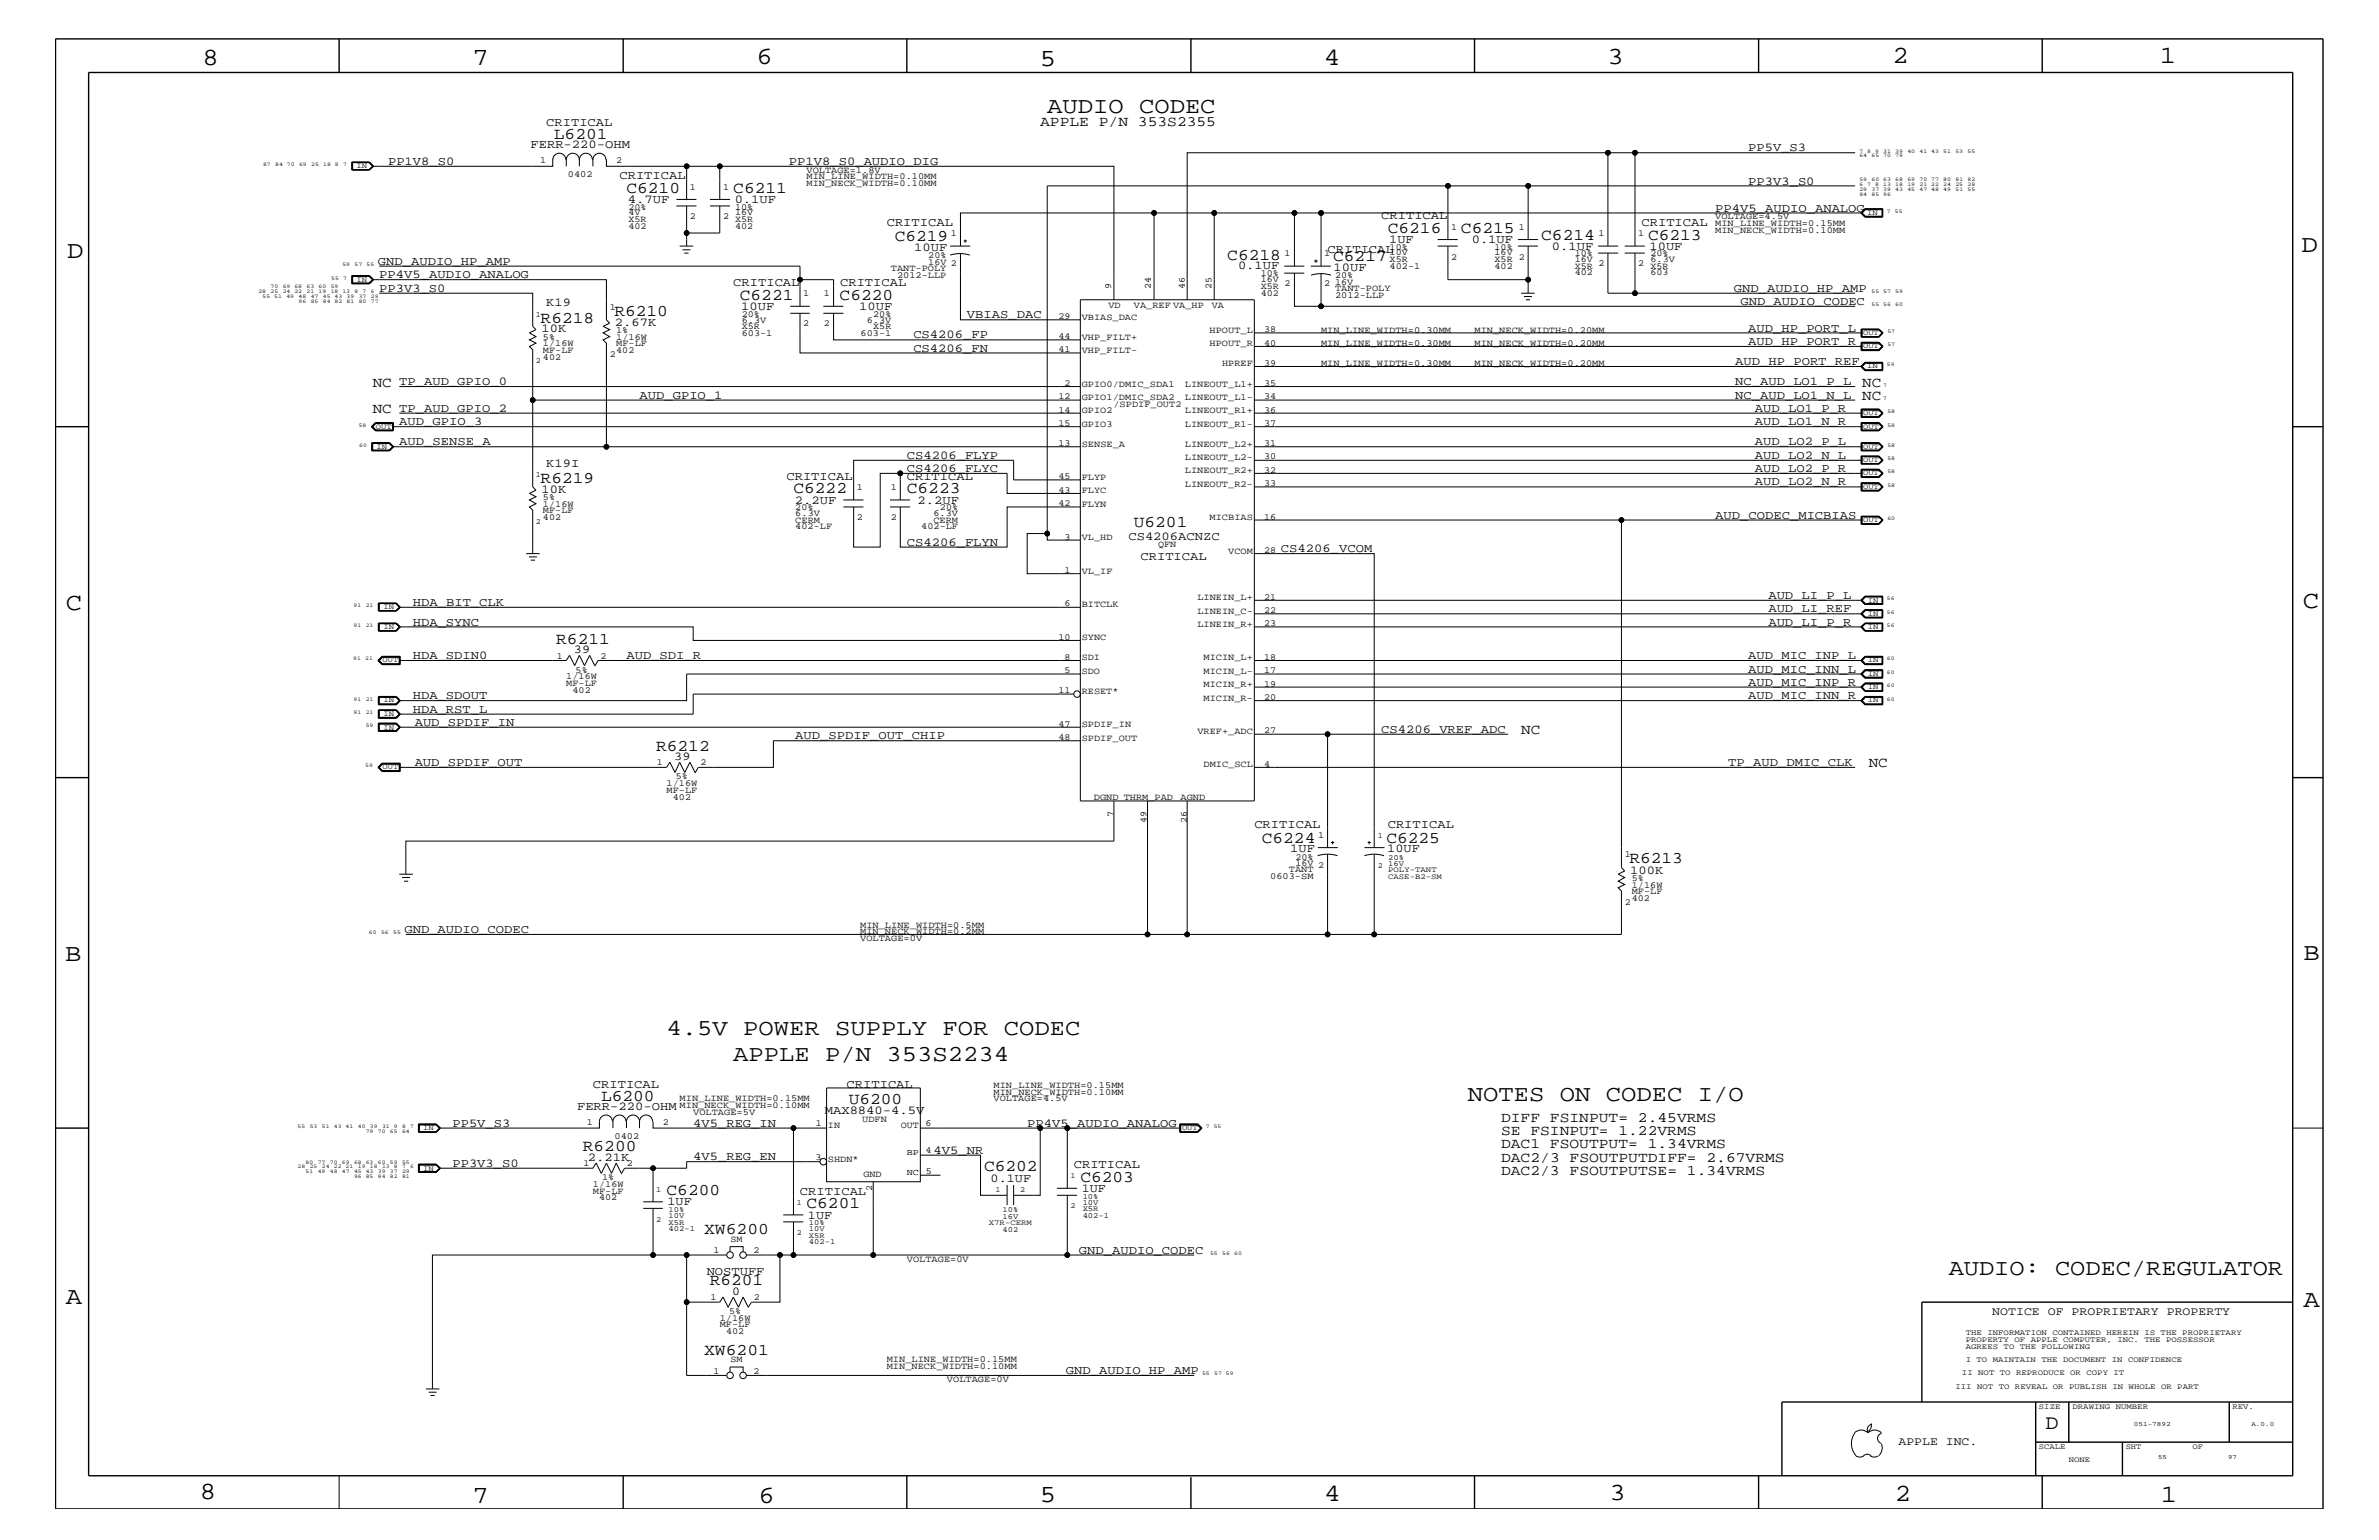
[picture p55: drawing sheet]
<svg xmlns="http://www.w3.org/2000/svg" width="432mm" height="279mm" viewBox="0 0 432 279" stroke-linecap="round" stroke-linejoin="round" font-family="sans-serif">
<defs><g id="words">
<g font-size="4.5">
<text x="36.7" y="11.7">8</text>
<text x="85.8" y="11.7">7</text>
<text x="137.3" y="11.5">6</text>
<text x="240.3" y="11.7">4</text>
<text x="291.8" y="11.5">3</text>
<text x="343.5" y="11.5">2</text>
<text x="392" y="11.5">1</text>
<text x="188.7" y="12.1">5</text>
<text x="12.2" y="46.8">D</text>
<text x="417.7" y="45.7">D</text>
<text x="11.9" y="110.6">C</text>
<text x="418" y="110.3">C</text>
<text x="11.9" y="174.3">B</text>
<text x="418.1" y="174.2">B</text>
<text x="11.9" y="236.7">A</text>
<text x="418.1" y="237.1">A</text>
<text x="36.2" y="271.9">8</text>
<text x="85.8" y="272.7">7</text>
<text x="137.7" y="272.7">6</text>
<text x="188.7" y="272.5">5</text>
<text x="240.4" y="272.3">4</text>
<text x="292.1" y="272.2">3</text>
<text x="343.9" y="272.3">2</text>
<text x="392.2" y="272.6">1</text>
</g>
<g font-size="4.1">
<text x="190.1" y="20.4">AUDIO CODEC</text>
<text x="121" y="187.7">4.5V POWER SUPPLY FOR CODEC</text>
<text x="133.1" y="192.6">APPLE P/N 353S2234</text>
<text x="266.4" y="199.8">NOTES ON CODEC I/O</text>
<text x="353.7" y="231.3">AUDIO: CODEC/REGULATOR</text>
</g>
<text font-size="3.7" x="371.3" y="259.3">D</text>
<g font-size="3">
<text x="100.5" y="25.2">L6201</text>
<text x="113.7" y="35">C6210</text>
<text x="133.1" y="35">C6211</text>
<text x="162.4" y="43.8">C6219</text>
<text x="222.8" y="47.1">C6218</text>
<text x="242" y="47.4">C6217</text>
<text x="251.9" y="42.3">C6216</text>
<text x="265.2" y="42.3">C6215</text>
<text x="279.7" y="43.5">C6214</text>
<text x="299.1" y="43.5">C6213</text>
<text x="98.1" y="58.5">R6218</text>
<text x="111.5" y="57.3">R6210</text>
<text x="134.3" y="54.4">C6221</text>
<text x="152.4" y="54.4">C6220</text>
<text x="98.1" y="87.6">R6219</text>
<text x="144" y="89.5">C6222</text>
<text x="164.6" y="89.5">C6223</text>
<text x="205.8" y="95.6">U6201</text>
<text x="101" y="116.8">R6211</text>
<text x="119.1" y="136.2">R6212</text>
<text x="229" y="152.9">C6224</text>
<text x="251.6" y="152.9">C6225</text>
<text x="295.7" y="156.7">R6213</text>
<text x="109.1" y="199.8">L6200</text>
<text x="154.1" y="200.3">U6200</text>
<text x="105.8" y="208.9">R6200</text>
<text x="178.6" y="212.5">C6202</text>
<text x="196.1" y="214.4">C6203</text>
<text x="121" y="216.9">C6200</text>
<text x="146.4" y="219.2">C6201</text>
<text x="127.8" y="224">XW6200</text>
<text x="128.8" y="233.2">R6201</text>
<text x="127.8" y="245.8">XW6201</text>
</g>
<g font-size="2.6">
<text x="188.8" y="22.9">APPLE P/N 353S2355</text>
<text x="67.6" y="70.1">NC</text>
<text x="338" y="70.1">NC</text>
<text x="67.6" y="75">NC</text>
<text x="338" y="72.6">NC</text>
<text x="276.1" y="133.2">NC</text>
<text x="339.2" y="139.2">NC</text>
<text x="272.5" y="203.5">DIFF FSINPUT= 2.45VRMS</text>
<text x="272.5" y="208.3">DAC1 FSOUTPUT= 1.34VRMS</text>
<text x="272.5" y="205.9">SE FSINPUT= 1.22VRMS</text>
<text x="272.5" y="210.8">DAC2/3 FSOUTPUTDIFF= 2.67VRMS</text>
<text x="272.5" y="213.2">DAC2/3 FSOUTPUTSE= 1.34VRMS</text>
</g>
<g font-size="2.2">
<text x="99.1" y="22.9">CRITICAL</text>
<text x="70.4" y="29.9">PP1V8_S0</text>
<text x="96.3" y="26.9">FERR-220-OHM</text>
<text x="143.2" y="29.9">PP1V8_S0_AUDIO_DIG</text>
<text x="317.3" y="27.5">PP5V_S3</text>
<text x="112.4" y="32.5">CRITICAL</text>
<text x="317.3" y="33.6">PP3V3_S0</text>
<text x="114" y="36.8">4.7UF</text>
<text x="133.3" y="36.8">0.1UF</text>
<text x="161" y="41">CRITICAL</text>
<text x="250.7" y="39.8">CRITICAL</text>
<text x="297.9" y="41">CRITICAL</text>
<text x="311.3" y="38.4">PP4V5_AUDIO_ANALOG</text>
<text x="165.9" y="45.5">10UF</text>
<text x="241" y="45.9">CRITICAL</text>
<text x="252.1" y="44.1">1UF</text>
<text x="267.1" y="44.1">0.1UF</text>
<text x="281.7" y="45.3">0.1UF</text>
<text x="299.4" y="45.3">10UF</text>
<text x="68.6" y="48">GND_AUDIO_HP_AMP</text>
<text x="68.8" y="50.5">PP4V5_AUDIO_ANALOG</text>
<text x="68.8" y="52.9">PP3V3_S0</text>
<text x="133.1" y="51.9">CRITICAL</text>
<text x="152.5" y="51.9">CRITICAL</text>
<text x="224.7" y="48.9">0.1UF</text>
<text x="242.1" y="49.1">10UF</text>
<text x="314.7" y="52.9">GND_AUDIO_HP_AMP</text>
<text x="99.1" y="55.6">K19</text>
<text x="111.6" y="59.1">2.67K</text>
<text x="134.5" y="56.2">10UF</text>
<text x="156" y="56.2">10UF</text>
<text x="175.5" y="57.8">VBIAS_DAC</text>
<text x="315.9" y="55.3">GND_AUDIO_CODEC</text>
<text x="98.3" y="60.3">10K</text>
<text x="165.8" y="61.4">CS4206_FP</text>
<text x="165.8" y="63.9">CS4206_FN</text>
<text x="317.3" y="60.2">AUD_HP_PORT_L</text>
<text x="317.3" y="62.6">AUD_HP_PORT_R</text>
<text x="72.5" y="69.9">TP_AUD_GPIO_0</text>
<text x="315" y="66.2">AUD_HP_PORT_REF</text>
<text x="315" y="69.9">NC_AUD_LO1_P_L</text>
<text x="72.5" y="77.2">AUD_GPIO_3</text>
<text x="72.5" y="74.7">TP_AUD_GPIO_2</text>
<text x="116.1" y="72.3">AUD_GPIO_1</text>
<text x="315" y="72.3">NC_AUD_LO1_N_L</text>
<text x="318.5" y="74.7">AUD_LO1_P_R</text>
<text x="318.5" y="77.2">AUD_LO1_N_R</text>
<text x="72.5" y="80.8">AUD_SENSE_A</text>
<text x="164.6" y="83.3">CS4206_FLYP</text>
<text x="318.5" y="80.8">AUD_LO2_P_L</text>
<text x="318.5" y="83.3">AUD_LO2_N_L</text>
<text x="98.3" y="89.4">10K</text>
<text x="99.1" y="84.7">K19I</text>
<text x="142.7" y="87.1">CRITICAL</text>
<text x="164.6" y="87.1">CRITICAL</text>
<text x="164.6" y="85.6">CS4206_FLYC</text>
<text x="318.5" y="88.1">AUD_LO2_N_R</text>
<text x="318.5" y="85.6">AUD_LO2_P_R</text>
<text x="144.3" y="91.4">2.2UF</text>
<text x="166.5" y="91.4">2.2UF</text>
<text x="311.3" y="94.2">AUD_CODEC_MICBIAS</text>
<text x="164.6" y="99">CS4206_FLYN</text>
<text x="204.8" y="98">CS4206ACNZC</text>
<text x="207" y="101.6">CRITICAL</text>
<text x="232.5" y="100.2">CS4206_VCOM</text>
<text x="74.9" y="109.9">HDA_BIT_CLK</text>
<text x="74.9" y="113.6">HDA_SYNC</text>
<text x="321" y="108.7">AUD_LI_P_L</text>
<text x="321" y="113.6">AUD_LI_P_R</text>
<text x="321" y="111.1">AUD_LI_REF</text>
<text x="74.9" y="119.6">HDA_SDIN0</text>
<text x="104.2" y="118.5">39</text>
<text x="113.7" y="119.6">AUD_SDI_R</text>
<text x="317.3" y="119.6">AUD_MIC_INP_L</text>
<text x="317.3" y="124.4">AUD_MIC_INP_R</text>
<text x="317.3" y="122">AUD_MIC_INN_L</text>
<text x="74.9" y="126.9">HDA_SDOUT</text>
<text x="74.9" y="129.3">HDA_RST_L</text>
<text x="75.3" y="131.7">AUD_SPDIF_IN</text>
<text x="317.3" y="126.9">AUD_MIC_INN_R</text>
<text x="122.4" y="137.9">39</text>
<text x="144.4" y="134.1">AUD_SPDIF_OUT_CHIP</text>
<text x="250.7" y="133">CS4206_VREF_ADC</text>
<text x="75.3" y="139">AUD_SPDIF_OUT</text>
<text x="313.7" y="139">TP_AUD_DMIC_CLK</text>
<text x="227.7" y="150.1">CRITICAL</text>
<text x="234.2" y="154.6">1UF</text>
<text x="251.8" y="154.6">10UF</text>
<text x="251.9" y="150.1">CRITICAL</text>
<text x="295.9" y="158.5">100K</text>
<text x="73.4" y="169.3">GND_AUDIO_CODEC</text>
<text x="107.6" y="197.4">CRITICAL</text>
<text x="153.7" y="197.4">CRITICAL</text>
<text x="104.7" y="201.5">FERR-220-OHM</text>
<text x="149.7" y="202">MAX8840-4.5V</text>
<text x="82.1" y="204.4">PP5V_S3</text>
<text x="125.8" y="204.4">4V5_REG_IN</text>
<text x="169.4" y="209.3">4V5_NR</text>
<text x="186.4" y="204.4">PP4V5_AUDIO_ANALOG</text>
<text x="82.1" y="211.7">PP3V3_S0</text>
<text x="106.7" y="210.7">2.21K</text>
<text x="125.8" y="210.5">4V5_REG_EN</text>
<text x="179.8" y="214.4">0.1UF</text>
<text x="194.9" y="211.9">CRITICAL</text>
<text x="121.2" y="218.6">1UF</text>
<text x="145.2" y="216.9">CRITICAL</text>
<text x="146.6" y="221.1">1UF</text>
<text x="196.3" y="216.2">1UF</text>
<text x="195.8" y="227.5">GND_AUDIO_CODEC</text>
<text x="128.3" y="231.3">NOSTUFF</text>
<text x="132.9" y="234.9">0</text>
<text x="193.5" y="249.3">GND_AUDIO_HP_AMP</text>
</g>
<g font-size="2.1">
<text x="361.6" y="238.6">NOTICE OF PROPRIETARY PROPERTY</text>
<text x="344.6" y="262.2">APPLE INC.</text>
</g>
<g font-size="1.7">
<text x="98" y="29.5">1</text>
<text x="111.8" y="29.5">2</text>
<text x="103.1" y="32">0402</text>
<text x="125.2" y="34.4">1</text>
<text x="131.2" y="34.4">1</text>
<text x="146.4" y="33.7">MIN_NECK_WIDTH=0.10MM</text>
<text x="146.4" y="32.5">MIN_LINE_WIDTH=0.10MM</text>
<text x="146.4" y="31.4">VOLTAGE=1.8V</text>
<text x="114" y="41.5">402</text>
<text x="114" y="38">20%</text>
<text x="114" y="39.1">4V</text>
<text x="114" y="40.3">X5R</text>
<text x="125.2" y="39.8">2</text>
<text x="131.2" y="39.8">2</text>
<text x="133.4" y="41.5">402</text>
<text x="133.4" y="40.3">X5R</text>
<text x="133.4" y="39.1">16V</text>
<text x="133.4" y="38">10%</text>
<text x="263.4" y="41.7">1</text>
<text x="275.7" y="41.7">1</text>
<text x="311.3" y="41">MIN_LINE_WIDTH=0.15MM</text>
<text x="311.3" y="39.8">VOLTAGE=4.5V</text>
<text x="168.5" y="46.8">20%</text>
<text x="172.6" y="42.9">1</text>
<text x="233.2" y="46.5">1</text>
<text x="240.4" y="46.5">1</text>
<text x="252.2" y="45.3">10%</text>
<text x="252.2" y="46.3">10V</text>
<text x="252.2" y="47.6">X5R</text>
<text x="263.4" y="47.1">2</text>
<text x="271.3" y="45.3">10%</text>
<text x="271.3" y="46.3">16V</text>
<text x="271.3" y="47.6">X5R</text>
<text x="275.7" y="47.1">2</text>
<text x="285.8" y="46.5">10%</text>
<text x="285.8" y="47.6">16V</text>
<text x="290.2" y="42.9">1</text>
<text x="297.3" y="42.9">1</text>
<text x="299.6" y="46.5">20%</text>
<text x="299.6" y="47.6">6.3V</text>
<text x="311.3" y="42.3">MIN_NECK_WIDTH=0.10MM</text>
<text x="145.8" y="53.8">1</text>
<text x="149.5" y="53.8">1</text>
<text x="161.7" y="49.1">TANT-POLY</text>
<text x="162.8" y="50.4">2012-LLP</text>
<text x="168.5" y="48">16V 2</text>
<text x="201.7" y="52.5" transform="rotate(-90 201.7 52.5)">9</text>
<text x="208.9" y="52.5" transform="rotate(-90 208.9 52.5)">24</text>
<text x="215.1" y="52.5" transform="rotate(-90 215.1 52.5)">46</text>
<text x="219.9" y="52.5" transform="rotate(-90 219.9 52.5)">25</text>
<text x="228.9" y="52.4">X5R</text>
<text x="228.9" y="53.6">402</text>
<text x="228.9" y="51.3">16V</text>
<text x="228.9" y="50.2">10%</text>
<text x="233.2" y="51.9">2</text>
<text x="240.4" y="51.9">2</text>
<text x="242.3" y="51.7">16V</text>
<text x="242.3" y="50.5">20%</text>
<text x="242.3" y="52.8">TANT-POLY</text>
<text x="252.2" y="48.8">402-1</text>
<text x="271.3" y="48.8">402</text>
<text x="285.8" y="50">402</text>
<text x="285.8" y="48.8">X5R</text>
<text x="290.2" y="48.3">2</text>
<text x="297.3" y="48.3">2</text>
<text x="299.6" y="50">603</text>
<text x="299.6" y="48.8">X5R</text>
<text x="110.7" y="56.2">1</text>
<text x="134.6" y="57.4">20%</text>
<text x="134.6" y="59.7">X5R</text>
<text x="134.6" y="58.5">6.3V</text>
<text x="145.8" y="59.2">2</text>
<text x="149.5" y="59.2">2</text>
<text x="157.3" y="58.5">6.3V</text>
<text x="158.5" y="59.7">X5R</text>
<text x="158.5" y="57.4">20%</text>
<text x="192.1" y="57.9">29</text>
<text x="196.3" y="58">VBIAS_DAC</text>
<text x="201.2" y="55.8">VD</text>
<text x="205.8" y="55.8">VA_REF VA_HP</text>
<text x="220" y="55.8">VA</text>
<text x="242.3" y="54">2012-LLP</text>
<text x="98.6" y="61.7">5%</text>
<text x="98.6" y="65.3">402</text>
<text x="98.6" y="64">MF-LF</text>
<text x="98.6" y="62.9">1/16W</text>
<text x="110.7" y="64.7">2</text>
<text x="111.8" y="60.4">1%</text>
<text x="111.8" y="61.7">1/16W</text>
<text x="111.8" y="64">402</text>
<text x="111.8" y="62.9">MF-LF</text>
<text x="134.6" y="60.9">603-1</text>
<text x="156.2" y="60.9">603-1</text>
<text x="192.1" y="61.5">44</text>
<text x="192.1" y="64">41</text>
<text x="196.3" y="61.7">VHP_FILT+</text>
<text x="196.3" y="64">VHP_FILT-</text>
<text x="219.5" y="62.9">HPOUT_R</text>
<text x="219.5" y="60.4">HPOUT_L</text>
<text x="229.4" y="62.8">40</text>
<text x="229.4" y="60.3">38</text>
<text x="239.8" y="62.9">MIN_LINE_WIDTH=0.30MM</text>
<text x="239.8" y="60.4">MIN_LINE_WIDTH=0.30MM</text>
<text x="267.6" y="60.4">MIN_NECK_WIDTH=0.20MM</text>
<text x="267.6" y="62.9">MIN_NECK_WIDTH=0.20MM</text>
<text x="193.2" y="70">2</text>
<text x="196.3" y="70.1">GPIO0/DMIC_SDA1</text>
<text x="215.1" y="70.1">LINEOUT_L1+</text>
<text x="221.8" y="66.5">HPREF</text>
<text x="229.4" y="70">35</text>
<text x="229.4" y="66.4">39</text>
<text x="239.8" y="66.5">MIN_LINE_WIDTH=0.30MM</text>
<text x="267.6" y="66.5">MIN_NECK_WIDTH=0.20MM</text>
<text x="192.1" y="77.3">15</text>
<text x="192.1" y="74.9">14</text>
<text x="192.1" y="72.4">12</text>
<text x="196.3" y="72.6">GPIO1/DMIC_SDA2</text>
<text x="196.3" y="75">GPIO2</text>
<text x="196.3" y="77.4">GPIO3</text>
<text x="202.1" y="73.8">/SPDIF_OUT2</text>
<text x="215.1" y="72.6">LINEOUT_L1-</text>
<text x="215.1" y="77.4">LINEOUT_R1-</text>
<text x="215.1" y="75">LINEOUT_R1+</text>
<text x="229.4" y="74.9">36</text>
<text x="229.4" y="77.3">37</text>
<text x="229.4" y="72.4">34</text>
<text x="192.1" y="80.9">13</text>
<text x="196.3" y="81.1">SENSE_A</text>
<text x="215.1" y="81.1">LINEOUT_L2+</text>
<text x="215.1" y="83.5">LINEOUT_L2-</text>
<text x="229.4" y="80.9">31</text>
<text x="229.4" y="83.3">30</text>
<text x="155.5" y="88.9">1</text>
<text x="161.7" y="88.9">1</text>
<text x="192.1" y="87">45</text>
<text x="192.1" y="89.4">43</text>
<text x="196.3" y="87.1">FLYP</text>
<text x="196.3" y="89.5">FLYC</text>
<text x="215.1" y="88.3">LINEOUT_R2-</text>
<text x="215.1" y="85.9">LINEOUT_R2+</text>
<text x="229.4" y="85.8">32</text>
<text x="229.4" y="88.2">33</text>
<text x="98.6" y="94.3">402</text>
<text x="98.6" y="90.7">5%</text>
<text x="98.6" y="92">1/16W</text>
<text x="98.6" y="93.2">MF-LF</text>
<text x="144.4" y="94.9">CERM</text>
<text x="144.4" y="92.6">20%</text>
<text x="144.4" y="93.7">6.3V</text>
<text x="155.5" y="94.3">2</text>
<text x="161.7" y="94.3">2</text>
<text x="169.4" y="93.7">6.3V</text>
<text x="169.4" y="94.9">CERM</text>
<text x="170.6" y="92.6">20%</text>
<text x="192.1" y="91.8">42</text>
<text x="196.3" y="92">FLYN</text>
<text x="219.5" y="94.3">MICBIAS</text>
<text x="229.4" y="94.3">16</text>
<text x="144.4" y="96">402-LF</text>
<text x="167.2" y="96">402-LF</text>
<text x="193.2" y="97.9">3</text>
<text x="196.3" y="98">VL_HD</text>
<text x="210.2" y="99.3">QFN</text>
<text x="222.9" y="100.4">VCOM</text>
<text x="229.4" y="100.4">28</text>
<text x="193.2" y="104">1</text>
<text x="196.3" y="104.1">VL_IF</text>
<text x="193.2" y="110">6</text>
<text x="196.3" y="110.2">BITCLK</text>
<text x="217.3" y="113.7">LINEIN_R+</text>
<text x="217.3" y="108.9">LINEIN_L+</text>
<text x="217.3" y="111.4">LINEIN_C-</text>
<text x="229.4" y="113.7">23</text>
<text x="229.4" y="108.8">21</text>
<text x="229.4" y="111.2">22</text>
<text x="101.1" y="119.5">1</text>
<text x="109" y="119.5">2</text>
<text x="192.1" y="116.1">10</text>
<text x="193.2" y="119.7">8</text>
<text x="196.3" y="116.2">SYNC</text>
<text x="196.3" y="119.8">SDI</text>
<text x="218.4" y="119.8">MICIN_L+</text>
<text x="229.4" y="119.7">18</text>
<text x="102.8" y="124.4">MF-LF</text>
<text x="102.8" y="123.2">1/16W</text>
<text x="103.9" y="125.7">402</text>
<text x="104.5" y="122">5%</text>
<text x="192.1" y="125.8">11</text>
<text x="193.2" y="122.1">5</text>
<text x="196.3" y="125.9">RESET*</text>
<text x="196.3" y="122.3">SDO</text>
<text x="218.4" y="122.3">MICIN_L-</text>
<text x="218.4" y="124.7">MICIN_R+</text>
<text x="229.4" y="124.6">19</text>
<text x="229.4" y="122.1">17</text>
<text x="192.1" y="131.9">47</text>
<text x="196.3" y="131.9">SPDIF_IN</text>
<text x="218.4" y="127.1">MICIN_R-</text>
<text x="229.4" y="127">20</text>
<text x="192.1" y="134.2">48</text>
<text x="196.3" y="134.4">SPDIF_OUT</text>
<text x="217.3" y="133.2">VREF+_ADC</text>
<text x="229.4" y="133">27</text>
<text x="119.2" y="138.9">1</text>
<text x="121" y="143.9">MF-LF</text>
<text x="121" y="142.6">1/16W</text>
<text x="122.7" y="141.4">5%</text>
<text x="127.2" y="138.9">2</text>
<text x="218.4" y="139.2">DMIC_SCL</text>
<text x="229.4" y="139.1">4</text>
<text x="122.1" y="145.1">402</text>
<text x="198.5" y="145.1">DGND THRM_PAD</text>
<text x="202.1" y="148.2" transform="rotate(-90 202.1 148.2)">7</text>
<text x="208.1" y="149.3" transform="rotate(-90 208.1 149.3)">49</text>
<text x="214.3" y="145.1">AGND</text>
<text x="215.4" y="149.3" transform="rotate(-90 215.4 149.3)">26</text>
<text x="235.1" y="156">20%</text>
<text x="239.3" y="152">1</text>
<text x="294.9" y="155.6">1</text>
<text x="230.5" y="159.5">0603-SM</text>
<text x="233.9" y="158.3">TANT</text>
<text x="235.1" y="157.2">16V 2</text>
<text x="296.2" y="159.9">5%</text>
<text x="296.2" y="161.1">1/16W</text>
<text x="294.9" y="164.1">2</text>
<text x="296.2" y="163.5">402</text>
<text x="296.2" y="162.2">MF-LF</text>
<text x="156.1" y="169.5">MIN_NECK_WIDTH=0.2MM</text>
<text x="156.1" y="170.7">VOLTAGE=0V</text>
<text x="156.1" y="168.3">MIN_LINE_WIDTH=0.5MM</text>
<text x="180.3" y="197.4">MIN_LINE_WIDTH=0.15MM</text>
<text x="123.4" y="201">MIN_NECK_WIDTH=0.10MM</text>
<text x="123.4" y="199.8">MIN_LINE_WIDTH=0.15MM</text>
<text x="125.8" y="202.3">VOLTAGE=5V</text>
<text x="156.5" y="203.6">UDFN</text>
<text x="180.3" y="199.8">VOLTAGE=4.5V</text>
<text x="180.3" y="198.7">MIN_NECK_WIDTH=0.10MM</text>
<text x="106.5" y="204.1">1</text>
<text x="111.5" y="206.6">0402</text>
<text x="120.3" y="204.1">2</text>
<text x="148.1" y="204.3">1</text>
<text x="150.3" y="204.7">IN</text>
<text x="163.5" y="204.7">OUT</text>
<text x="168" y="209.2">4</text>
<text x="168" y="204.3">6</text>
<text x="105.9" y="211.6">1</text>
<text x="107.6" y="215.3">1/16W</text>
<text x="109.3" y="214.2">1%</text>
<text x="113.8" y="211.6">2</text>
<text x="148" y="210.4">3</text>
<text x="150.3" y="210.8">SHDN*</text>
<text x="156.7" y="213.6">GND</text>
<text x="168.1" y="213">5</text>
<text x="107.6" y="216.6">MF-LF</text>
<text x="108.8" y="217.8">402</text>
<text x="158.3" y="216" transform="rotate(-90 158.3 216)">2</text>
<text x="129.5" y="227.4">1</text>
<text x="132.6" y="225.3">SM</text>
<text x="136.8" y="227.4">2</text>
<text x="164.6" y="229">VOLTAGE=0V</text>
<text x="128.9" y="235.8">1</text>
<text x="130.6" y="239.6">1/16W</text>
<text x="132.3" y="238.4">5%</text>
<text x="136.8" y="235.8">2</text>
<text x="130.6" y="240.8">MF-LF</text>
<text x="131.8" y="242">402</text>
<text x="129.5" y="249.2">1</text>
<text x="132.6" y="247.1">SM</text>
<text x="136.8" y="249.2">2</text>
<text x="161" y="247.1">MIN_LINE_WIDTH=0.15MM</text>
<text x="161" y="248.4">MIN_NECK_WIDTH=0.10MM</text>
<text x="171.9" y="250.7">VOLTAGE=0V</text>
</g>
<g font-size="1.6">
<text x="164.6" y="209.6">BP</text>
<text x="164.6" y="213.2">NC</text>
</g>
<g font-size="1.4">
<text x="64.7" y="30.5">IN</text>
<text x="338.9" y="39">IN</text>
<text x="64.7" y="51.1">IN</text>
<text x="97.3" y="57.4">1</text>
<text x="97.3" y="65.9">2</text>
<text x="338.2" y="60.8">OUT</text>
<text x="338.2" y="63.2">OUT</text>
<text x="338.9" y="66.8">IN</text>
<text x="68.2" y="77.8">OUT</text>
<text x="338.2" y="75.4">OUT</text>
<text x="338.2" y="77.8">OUT</text>
<text x="68.3" y="81.4">IN</text>
<text x="338.2" y="81.4">OUT</text>
<text x="338.2" y="83.8">OUT</text>
<text x="97.3" y="86.5">1</text>
<text x="338.2" y="86.2">OUT</text>
<text x="338.2" y="88.7">OUT</text>
<text x="97.3" y="95">2</text>
<text x="338.2" y="94.8">OUT</text>
<text x="69.6" y="110.5">IN</text>
<text x="339" y="109.3">IN</text>
<text x="339" y="111.7">IN</text>
<text x="69.6" y="114.2">IN</text>
<text x="339" y="114.2">IN</text>
<text x="69.4" y="120.2">OUT</text>
<text x="339" y="120.2">IN</text>
<text x="339" y="122.6">IN</text>
<text x="339" y="125.1">IN</text>
<text x="69.6" y="129.9">IN</text>
<text x="69.6" y="127.5">IN</text>
<text x="339" y="127.5">IN</text>
<text x="69.6" y="132.4">IN</text>
<text x="69.4" y="139.6">OUT</text>
<text x="250.1" y="152">1</text>
<text x="252" y="156">20%</text>
<text x="250.1" y="157.4">2</text>
<text x="252" y="159.5">CASE-B2-SM</text>
<text x="252" y="157.2">16V</text>
<text x="252" y="158.3">POLY-TANT</text>
<text x="76.8" y="205.1">IN</text>
<text x="214.5" y="205.1">OUT</text>
<text x="76.8" y="212.4">IN</text>
<text x="194.3" y="213.8">1</text>
<text x="119.1" y="221.7">2</text>
<text x="119.1" y="216.2">1</text>
<text x="121.3" y="220.9">10V</text>
<text x="121.3" y="219.8">10%</text>
<text x="144.6" y="218.6">1</text>
<text x="180.7" y="216.2">1</text>
<text x="181.9" y="221.1">16V</text>
<text x="181.9" y="219.8">10%</text>
<text x="185.2" y="216.2">2</text>
<text x="194.3" y="219.2">2</text>
<text x="196.5" y="217.5">10%</text>
<text x="196.5" y="219.7">X5R</text>
<text x="196.5" y="218.6">10V</text>
<text x="196.5" y="220.9">402-1</text>
<text x="121.3" y="223.4">402-1</text>
<text x="121.3" y="222.2">X5R</text>
<text x="144.6" y="224.1">2</text>
<text x="146.8" y="223.4">10V</text>
<text x="146.8" y="225.7">402-1</text>
<text x="146.8" y="224.6">X5R</text>
<text x="146.8" y="222.3">10%</text>
<text x="179.5" y="222.3">X7R-CERM</text>
<text x="181.9" y="223.5">402</text>
<text x="356.8" y="242.3">THE INFORMATION CONTAINED HEREIN IS THE PROPRIETARY</text>
<text x="356.8" y="243.5">PROPERTY OF APPLE COMPUTER, INC. THE POSSESSOR</text>
<text x="356.8" y="244.7">AGREES TO THE FOLLOWING</text>
<text x="354.9" y="252">III NOT TO REVEAL OR PUBLISH IN WHOLE OR PART</text>
<text x="356.1" y="249.5">II NOT TO REPRODUCE OR COPY IT</text>
<text x="356.8" y="247.1">I TO MAINTAIN THE DOCUMENT IN CONFIDENCE</text>
<text x="370.1" y="255.6">SIZE</text>
<text x="376.2" y="255.6">DRAWING NUMBER</text>
<text x="405.2" y="255.6">REV.</text>
<text x="370.1" y="262.9">SCALE</text>
<text x="385.8" y="262.9">SHT</text>
<text x="397.9" y="262.9">OF</text>
<text x="375.5" y="265.3">NONE</text>
</g>
<g font-size="1.2">
<text x="387.3" y="258.7">051-7892</text>
<text x="408.6" y="258.7">A.0.0</text>
<text x="391.7" y="264.7">55</text>
<text x="404.4" y="264.7">97</text>
</g>
<g font-size="1">
<text x="337.5" y="27.7">7</text>
<text x="337.5" y="28.6">64</text>
<text x="338.9" y="27.7">8</text>
<text x="339.7" y="28.6">65 70</text>
<text x="340.4" y="27.7">9</text>
<text x="341.8" y="27.7">31</text>
<text x="344" y="27.7">39</text>
<text x="344" y="28.6">79</text>
<text x="346.2" y="27.7">40</text>
<text x="348.4" y="27.7">41 43</text>
<text x="352.7" y="27.7">51</text>
<text x="354.9" y="27.7">53</text>
<text x="357.1" y="27.7">55</text>
<text x="47.8" y="30.2">87</text>
<text x="50" y="30.2">84 70</text>
<text x="54.3" y="30.2">69</text>
<text x="56.5" y="30.2">25</text>
<text x="58.7" y="30.2">18 8</text>
<text x="62.3" y="30.2">7</text>
<text x="337.5" y="33.7">6</text>
<text x="337.5" y="34.7">29</text>
<text x="337.5" y="32.9">59</text>
<text x="337.5" y="35.5">84</text>
<text x="338.9" y="33.7">7</text>
<text x="339.7" y="34.7">37 39</text>
<text x="339.7" y="32.9">60 63</text>
<text x="339.7" y="35.5">85 96</text>
<text x="340.4" y="33.7">8</text>
<text x="341.8" y="33.7">13</text>
<text x="344" y="33.7">18</text>
<text x="344" y="34.7">43</text>
<text x="344" y="32.9">68</text>
<text x="346.2" y="33.7">19</text>
<text x="346.2" y="34.7">45</text>
<text x="346.2" y="32.9">69</text>
<text x="348.4" y="33.7">21 22</text>
<text x="348.4" y="34.7">47 48</text>
<text x="348.4" y="32.9">70 77</text>
<text x="352.7" y="33.7">24</text>
<text x="352.7" y="34.7">49</text>
<text x="352.7" y="32.9">80</text>
<text x="354.9" y="33.7">25</text>
<text x="354.9" y="34.7">51</text>
<text x="354.9" y="32.9">81</text>
<text x="357.1" y="33.7">28</text>
<text x="357.1" y="34.7">55</text>
<text x="357.1" y="32.9">82</text>
<text x="342.5" y="38.6">7</text>
<text x="343.9" y="38.6">55</text>
<text x="46.9" y="53.2">28</text>
<text x="49.1" y="52.3">70</text>
<text x="49.1" y="53.2">25</text>
<text x="51.3" y="52.3">69 68</text>
<text x="51.3" y="53.2">24 22</text>
<text x="55.6" y="52.3">63</text>
<text x="55.6" y="53.2">21</text>
<text x="57.8" y="52.3">60</text>
<text x="57.8" y="53.2">19</text>
<text x="60" y="53.2">18 13</text>
<text x="60" y="52.3">59</text>
<text x="60.1" y="50.7">55</text>
<text x="62.1" y="48.3">59</text>
<text x="62.3" y="50.7">7</text>
<text x="64.3" y="53.2">8</text>
<text x="64.3" y="48.3">57</text>
<text x="65.8" y="53.2">7</text>
<text x="66.5" y="48.3">55</text>
<text x="67.3" y="53.2">6</text>
<text x="339.7" y="53.2">55 57</text>
<text x="344" y="53.2">59</text>
<text x="47.7" y="54">55 51</text>
<text x="52" y="54">49</text>
<text x="54.2" y="54">48</text>
<text x="54.2" y="54.9">96</text>
<text x="56.4" y="54">47</text>
<text x="56.4" y="54.9">85</text>
<text x="58.6" y="54">45 43</text>
<text x="58.6" y="54.9">84 82</text>
<text x="62.9" y="54">39</text>
<text x="62.9" y="54.9">81</text>
<text x="65.1" y="54">37</text>
<text x="65.1" y="54.9">80</text>
<text x="67.3" y="54">29</text>
<text x="67.3" y="54.9">77</text>
<text x="339.7" y="55.6">55 56</text>
<text x="344" y="55.6">60</text>
<text x="342.6" y="60.4">57</text>
<text x="342.6" y="62.9">57</text>
<text x="341.8" y="70.1">7</text>
<text x="342.5" y="66.5">59</text>
<text x="65.1" y="77.4">58</text>
<text x="341.8" y="72.6">7</text>
<text x="342.6" y="75">58</text>
<text x="342.6" y="77.4">58</text>
<text x="65.2" y="81.1">60</text>
<text x="342.6" y="81.1">58</text>
<text x="342.6" y="83.5">58</text>
<text x="342.6" y="85.9">58</text>
<text x="342.6" y="88.3">58</text>
<text x="342.6" y="94.3">60</text>
<text x="64.2" y="110.2">91</text>
<text x="64.2" y="113.7">91</text>
<text x="66.4" y="110.2">21</text>
<text x="66.4" y="113.7">21</text>
<text x="342.5" y="108.9">56</text>
<text x="342.5" y="113.7">56</text>
<text x="342.5" y="111.4">56</text>
<text x="64.1" y="119.8">91</text>
<text x="66.3" y="119.8">21</text>
<text x="342.5" y="119.8">60</text>
<text x="342.5" y="122.3">60</text>
<text x="342.5" y="124.7">60</text>
<text x="64.2" y="129.6">91</text>
<text x="64.2" y="127.1">91</text>
<text x="66.4" y="129.6">21</text>
<text x="66.4" y="127.1">21</text>
<text x="66.4" y="131.9">59</text>
<text x="342.5" y="127.1">60</text>
<text x="66.3" y="139.2">59</text>
<text x="67" y="169.5">60</text>
<text x="69.2" y="169.5">56</text>
<text x="71.4" y="169.5">55</text>
<text x="54" y="204.7">55</text>
<text x="56.2" y="204.7">53</text>
<text x="58.4" y="204.7">51</text>
<text x="60.6" y="204.7">43 41</text>
<text x="64.9" y="204.7">40</text>
<text x="66.4" y="205.6">79</text>
<text x="67.1" y="204.7">39</text>
<text x="68.6" y="205.6">70</text>
<text x="69.3" y="204.7">31 9</text>
<text x="70.8" y="205.6">65</text>
<text x="73" y="205.6">64</text>
<text x="73" y="204.7">8</text>
<text x="74.4" y="204.7">7</text>
<text x="218.9" y="204.7">7</text>
<text x="220.3" y="204.7">55</text>
<text x="54" y="211.9">28</text>
<text x="55.5" y="212.9">51</text>
<text x="55.5" y="211.1">80</text>
<text x="56.2" y="211.9">25</text>
<text x="57.7" y="212.9">49</text>
<text x="57.7" y="211.1">77</text>
<text x="58.4" y="211.9">24</text>
<text x="59.9" y="212.9">48</text>
<text x="59.9" y="211.1">70</text>
<text x="60.6" y="211.9">22 21</text>
<text x="62.1" y="212.9">47</text>
<text x="62.1" y="211.1">69</text>
<text x="64.3" y="212.9">45 43</text>
<text x="64.3" y="211.1">68 63</text>
<text x="64.3" y="213.7">96 85</text>
<text x="64.9" y="211.9">19</text>
<text x="67.1" y="211.9">18</text>
<text x="68.6" y="212.9">39</text>
<text x="68.6" y="211.1">60</text>
<text x="68.6" y="213.7">84</text>
<text x="69.3" y="211.9">13 8</text>
<text x="70.8" y="212.9">37</text>
<text x="70.8" y="211.1">59</text>
<text x="70.8" y="213.7">82</text>
<text x="73" y="212.9">29</text>
<text x="73" y="211.9">7</text>
<text x="73" y="211.1">55</text>
<text x="73" y="213.7">81</text>
<text x="74.4" y="211.9">6</text>
<text x="219.6" y="227.7">55</text>
<text x="221.8" y="227.7">56</text>
<text x="224" y="227.7">60</text>
<text x="218.2" y="249.5">55</text>
<text x="220.4" y="249.5">57 59</text>
</g>
</g></defs>
<g fill="none" stroke="#000" stroke-width=".18">
<path d="M63.9 29.4v1.4M63.9 29.5h3.2l.5 .7M64 29.5v1.3M67 29.5l.6 .7M67.1 29.4h-3.3v1.4h3.3M67.1 29.4l.7 .8-.7 .6M67.1 29.4l.6 .8-.6 .6M67.6 30.2l-.6 .6M67.6 30.2l-.5 .6h-3.2M100.3 28.9v1.3h-32.7M100.3 29a1.19 1.19 0 0 1 1.2-1.2 1.19 1.19 0 0 1 1.2 1.2M102.8 29a1.19 1.19 0 0 1 1.2-1.2 1.19 1.19 0 0 1 1.2 1.2 1.19 1.19 0 0 1 1.1-1.2 1.19 1.19 0 0 1 1.2 1.2"/>
<path d="M102.8 28.9v1.3M105.2 28.9v1.3M107.6 29a1.19 1.19 0 0 1 1.2-1.2 1.19 1.19 0 0 1 1.2 1.2M107.6 28.9v1.3M110.1 28.9v1.3h14.5v6M122.8 37.4h3.6M122.8 36.2h3.6M124.6 37.4v7.2M124.6 30.2h6M128.9 37.4h3.6M128.9 36.2h3.6M130.6 36.2v-6h71.6v24.2"/>
<path d="M130.6 37.4v4.9h-6M209.5 38.6v15.8M220.4 38.6h-46.1v6M235 38.6h-14.6v15.8M239.8 38.6v9.7M262.8 33.7h14.6M291.8 27.7h5M336.7 33.7h-59.3v9.8M336.7 27.7h-39.9v16.9M337.7 38.6l.8-.7h3.2v1.5h-3.2zM338 38.6h-103v9.7M338 38.6l.6 .6h3"/>
<path d="M338.5 39.3l-.6-.7 .6-.6h3.1v1.3M338.5 37.9l-.7 .7 .7 .7M338.5 39.3h3.2M341.6 38h-3l-.6 .6M63.8 50h3.3l.7 .7-.7 .8h-3.3zM64 50.2h3l.6 .5-.6 .6h-3zM67.1 50.1l.6 .6-.6 .7M67.1 50.1h-3.2v1.3h3.2M67.1 50.1l.5 .6M67.6 50.7h42.5v7.3l.6 .6-1.2 .6 1.2 .6-1.2 .6 1.2 .7-1.2 .6 .6 .6v18.8h86M67.6 50.7l-.5 .7M68.8 53.2h27.9v6l.6 .6-1.2 .6 1.2 .7-1.2 .6 1.2 .6-1.2 .6 .6 .5v9.2"/>
<path d="M68.8 48.3h76.4v7.3M123.4 44.6h2.4M123.9 45.3h1.4M124.2 45.9h.8M143.4 56.8h3.6M143.4 55.6h3.6M145.2 56.8v7.2h50.9M145.2 50.7h6.1v4.9M149.4 56.8h3.7M149.4 55.6h3.7M151.3 56.8v4.9h44.8M172.5 46.3a5.8 5.8 0 0 1 3.5 0"/>
<path d="M172.5 44.6h3.6M174.3 45.9v12.1h21.8M174.9 43.7h.6M175.2 43.5v.6M196.1 54.4h31.6v90.9h-31.6zM233.1 49.6h3.6M233.1 48.3h3.6M235 49.6v6h101.7M237.9 48.3h3.7M238 49.9a5.9 5.9 0 0 1 3.6 0M238.5 47.4h.7M238.8 47.1v.6"/>
<path d="M239.8 49.6v6M260.9 44.6h3.7M260.9 43.5h3.7M262.8 43.5v-9.8h-72.7v64.3h6M262.8 44.6v6.1h14.6M275.5 44.6h3.6M275.5 43.5h3.6M276.1 53.2h2.5M276.6 53.8h1.4M276.9 54.4h.8M277.4 44.6v8.6M290.1 44.6h3.6"/>
<path d="M290.1 45.9h3.6M291.8 44.6v-16.9h-76.3v26.7M291.8 45.9v7.3h5M294.9 44.6h3.6M294.9 45.9h3.6M296.8 45.9v7.3h39.9M337.9 59.8h3.1l.6 .6-.6 .7h-3.1zM338 59.8v1.3M341 59.8l.6 .6M341 59.7h-3.2v1.5h3.2M341 59.7l.8 .7-.8 .8M341 59.7l.7 .7-.7 .8"/>
<path d="M68.2 76.7h3.2v1.5h-3.2l-.8-.8zM68.2 78.1h3.2M68.2 76.7h3.2M68.2 76.7l-.7 .7 .7 .7M68.2 76.7l-.6 .7 .6 .7M71.3 76.8h-3.1l-.6 .6 .6 .6h3.1M71.3 76.7v1.4M71.3 77.4h124.8M72.5 75h123.6M72.5 70.1h123.6M196.1 72.6h-99.4v15.7l.6 .6-1.2 .6 1.2 .6-1.2 .6 1.2 .7-1.2 .6 .6 .6v7.8M227.7 77.4h110.3"/>
<path d="M227.7 60.4h110.3M227.7 62.9h110.3M227.7 75h110.3M227.7 72.6h109M227.7 70.1h109M227.7 66.5h110.3M337.7 66.5l.8-.8h3.2v1.6h-3.2zM337.8 76.7h3.2l.8 .7-.8 .8h-3.2zM337.8 78.1h3.2M337.8 76.7h3.2M337.8 62.1h3.2l.8 .8-.8 .7h-3.2zM337.8 74.2h3.2l.8 .8-.8 .7h-3.2z"/>
<path d="M337.8 63.5h3.2M337.8 62.2h3.2M337.8 74.3h3.2l.7 .7-.7 .7M337.9 62.2v1.3M337.9 74.4h3.1l.6 .6-.6 .6h-3.1zM337.9 76.7v1.4M338 76.8h3l.6 .6-.6 .6h-3zM338 62.3h3l.6 .6-.6 .5h-3zM338 74.4v1.2h3l.6-.6M338 66.5l.6 .6h3M338.5 65.8l-.6 .7 .6 .7M338.5 65.8l-.7 .7 .7 .7"/>
<path d="M338.5 67.2h3.2M338.5 65.8h3.2M341 74.4l.6 .6M341 62.2l.7 .7-.7 .6M341 62.2l.6 .7M341 76.7l.7 .7-.7 .7M341 76.7l.6 .7M341.6 60.4l-.6 .7M341.6 62.9l-.6 .6M341.6 77.4l-.6 .7M341.6 65.8v1.4M341.6 65.9h-3l-.6 .6"/>
<path d="M67.5 80.3h3.2l.8 .8-.8 .7h-3.2zM67.5 81.7h3.2M67.5 80.4h3.2M67.6 80.4v1.3M67.6 80.5h3l.7 .6-.7 .5h-3zM70.7 80.4l.7 .7-.7 .6M70.7 80.4l.6 .7M71.3 81.1l-.6 .6M71.3 81.1h38.8M153.1 92h3.6M153.1 90.7h3.6M161.5 92h3.7"/>
<path d="M161.5 90.7h3.7M163.4 92v7.3h19.4v-7.3h13.3M163.4 85.9v4.8M190.1 96.8h-3.7v7.3h9.7M196.1 89.5h-13.3v-3.6h-23v13.4h-4.9v-7.3M196.1 87.1h-12.1v-3.6h-29.1v7.2M227.7 81.1h110.3M227.7 85.9h110.3M227.7 94.3h110.3M227.7 83.5h110.3M227.7 88.3h110.3M294.3 94.3v63.1l.6 .6-1.2 .6 1.2 .6-1.2 .7 1.2 .6-1.2 .6 .6 .6v7.8h-53.3v-14.5"/>
<path d="M337.8 80.3h3.2l.8 .8-.8 .7h-3.2zM337.8 81.7h3.2M337.8 80.4h3.2M337.8 85.1h3.2l.8 .8-.8 .7h-3.2zM337.8 87.6h3.2l.8 .7-.8 .8h-3.2zM337.8 86.6h3.2M337.8 85.2h3.2M337.8 89h3.2M337.8 87.7h3.2M337.9 80.4v1.3M337.9 82.8h3.1l.6 .7-.6 .6h-3.1zM337.9 85.2v1.4"/>
<path d="M337.9 87.7v1.3M337.9 93.8h3.1l.6 .5-.6 .7h-3.1zM338 80.5h3l.6 .6-.6 .5h-3zM338 82.8v1.3M338 85.3h3l.6 .6-.6 .6h-3zM338 87.7h3l.6 .6-.6 .6h-3zM338 93.8v1.2M341 93.8l.6 .5M341 82.8l.6 .7M341 82.7h-3.2v1.5h3.2M341 93.7h-3.2v1.4h3.2M341 85.2l.7 .7-.7 .7"/>
<path d="M341 85.2l.6 .7M341 93.7l.8 .6-.8 .8M341 93.7l.7 .6-.7 .8M341 80.4l.7 .7-.7 .6M341 87.7l.7 .6-.7 .7M341 87.7l.6 .6M341 80.4l.6 .7M341 82.7l.8 .8-.8 .7M341 82.7l.7 .8-.7 .7M341.6 85.9l-.6 .7M341.6 94.3l-.6 .7M341.6 88.3l-.6 .7"/>
<path d="M341.6 81.1l-.6 .6M341.6 83.5l-.6 .6M68.6 119.8l.7-.7h3.3v1.5h-3.3zM68.7 109.4h3.3l.6 .8-.6 .7h-3.3zM68.7 113.1h3.3l.6 .6-.6 .8h-3.3zM68.7 110.8h3.2M68.7 109.4v1.5M68.7 113.1v1.4M68.7 109.5h3.2M68.7 114.4h3.2M68.7 113.1h3.2M68.8 109.5v1.3"/>
<path d="M68.8 113.1v1.3M69.4 119.2h3.2v1.3h-3.2M69.4 119.2l-.7 .6 .7 .7M71.9 109.5l.7 .7-.7 .6M71.9 109.4l.7 .8M71.9 109.5l.6 .7M71.9 113.1l.7 .6-.7 .7M71.9 113.1l.7 .6M71.9 113.1l.6 .6M72.5 119.2h-3.1l-.6 .6 .6 .6h3.1M72.5 113.7h53.3v2.5h70.3M72.5 110.2l-.6 .6"/>
<path d="M72.5 110.2h123.6M72.5 113.7l-.6 .7M72.5 119.2v1.3M72.5 119.8h30.3l.6-.9 .9 1.9 .9-1.9 .9 1.9 .9-1.9 1 1.9M72.6 110.2l-.7 .7M72.6 113.7l-.7 .8M95.5 100.4h2.5M96 101h1.5M96.4 101.6h.7M196.1 119.8h-87.6l-.5 1M227.7 100.4h21.7v53.4M227.7 113.7h110.3"/>
<path d="M227.7 119.8h110.3M227.7 108.9h110.3M227.7 111.4h110.3M337.7 119.8l.8-.7h3.2v1.5h-3.2zM337.7 108.9l.8-.8h3.2v1.6h-3.2zM337.7 111.4l.8-.8h3.2v1.5h-3.2zM337.9 113.7l.6-.6h3.1v1.3h-3.1zM338.5 113.1h3.2v1.4h-3.2M338.5 119.2h3.2M338.5 108.2l-.7 .7 .7 .8M338.5 108.2h3.2M338.5 108.2l-.6 .7 .6 .7h3.1v-1.4"/>
<path d="M338.5 113.1l-.8 .6 .8 .8M338.5 113.1l-.7 .6 .7 .8M338.5 119.2l-.7 .6 .7 .7M338.5 119.2l-.6 .6 .6 .7M338.5 110.7l-.7 .7 .7 .6M338.5 112h3.2M338.5 110.7h3.2M338.5 110.7l-.6 .7 .6 .6M338.6 113.1l-.6 .6 .6 .7M341.6 108.3h-3l-.6 .6 .6 .6h3M341.6 119.2h-3l-.6 .6 .6 .6h3M341.6 110.8h-3l-.6 .6 .6 .6h3"/>
<path d="M341.6 110.7v1.3M341.6 119.2v1.3M68.6 139.2l.7-.7h3.3v1.5h-3.3zM68.7 126.4h3.3l.6 .7-.6 .8h-3.3zM68.7 128.8h3.3l.6 .8-.6 .7h-3.3zM68.7 131.2h3.3l.6 .7-.6 .8h-3.3zM68.7 128.8v1.4h3.2l.7-.6M68.7 130.2h3.2M68.7 128.9h3.2M68.7 131.3h3.2M68.8 126.5h3.1l.6 .6-.6 .6h-3.1zM68.8 128.9v1.3"/>
<path d="M68.8 131.3v1.2h3.1l.6-.6M69.4 138.5h3.2v1.4h-3.2M69.4 138.5l-.7 .7 .7 .7M71.9 126.4h-3.2v1.4h3.2M71.9 128.9l.7 .7-.7 .6M71.9 128.8l.7 .8M71.9 128.9l.6 .7M71.9 126.4l.7 .7-.7 .7M71.9 126.4l.7 .7M71.9 131.3l.7 .6-.7 .7h-3.2M71.9 131.3l.6 .6M72.5 138.6h-3.1l-.6 .6 .6 .6h3.1"/>
<path d="M72.5 129.6l-.6 .6M72.5 138.5v1.4M72.5 131.9h123.6M72.5 139.2h48.5l.6-.9 .9 1.9 .9-1.9 .9 1.9 .9-1.9 1 1.9M72.6 131.9l-.7-.6h-3.2v1.4M72.6 127.1l-.7 .7M72.6 131.9l-.7 .8M194.9 125.9h-69.1v3.7h-53.3M196.1 134.4h-55.7v4.8h-13.7l-.5 1M196.1 122.3h-71.5v4.8h-52.1M227.7 133.2h13.3v20.6M227.7 127.1h110.3"/>
<path d="M227.7 122.3h110.3M227.7 124.7h110.3M227.7 139.2h109M241 133.2h32.7M337.7 127.1l.8-.7h3.2v1.5h-3.2zM337.7 122.3l.8-.8h3.2v1.5h-3.2zM337.7 124.7l.8-.8h3.2v1.5h-3.2zM338.5 127.8h3.2M338.5 126.4h3.2M338.5 120.5h3.2M338.5 121.6h3.1v1.3h-3.1l-.6-.6zM338.5 124.1h3.1v1.2h-3.1l-.6-.6z"/>
<path d="M338.5 121.5l-.7 .8 .7 .7h3.2M338.5 126.4l-.7 .7 .7 .7M338.5 126.4l-.6 .7 .6 .7M338.6 124.1l-.6 .6 .6 .6M341.6 121.7h-3l-.6 .6 .6 .6M341.6 126.5h-3l-.6 .6 .6 .6h3M341.6 126.4v1.4M341.7 124h-3.2l-.7 .7 .7 .7M72.5 158.6h2.4M73 159.2h1.4M73.3 159.9h.8M202.2 145.3v7.3h-128.5v6"/>
<path d="M208.3 145.3v24.2h-134.6M215.5 145.3v24.2h-7.2M239.2 155.3a5.8 5.8 0 0 1 3.6 0M239.2 153.8h3.6M241.6 152.9h.5M241.9 152.6v.6M247.6 155.3a5.7 5.7 0 0 1 3.6 0M247.7 153.8h3.6M248.2 152.9h.6M248.5 152.6v.6M249.4 155v14.5M215.5 169.5h25.5"/>
<path d="M150 197.4h17v17h-17zM75.9 203.9h3.3l.7 .8-.7 .7h-3.3zM75.9 211.2h3.3l.7 .7-.7 .8h-3.3zM76 205.3h3.2M76 204.1h3.2M76 211.4h3.2M76.1 204.1v1.2M76.1 211.4v1.1h3.1l.6-.6M79.2 204.1l.6 .6-.6 .6M79.2 204.1l.6 .6M79.2 211.4l.6 .5-.6 .7h-3.2M79.2 211.4l.6 .5"/>
<path d="M79.8 211.9h27.8l.6-.9 .9 1.9 1-1.9 .9 1.9 .8-1.9 1 1.9M79.8 204.7l-.6 .6M79.9 204.7l-.7-.7h-3.2v1.4M79.9 211.9l-.7-.6h-3.2v1.4M111.2 203.5a1.19 1.19 0 0 0-1.2-1.2 1.19 1.19 0 0 0-1.2 1.2v1.2h-29M113.6 203.5a1.19 1.19 0 0 0-1.2-1.2 1.19 1.19 0 0 0-1.1 1.2v1.2M116.1 203.5a1.19 1.19 0 0 0-1.2-1.2 1.19 1.19 0 0 0-1.2 1.2v1.2M116.1 203.5a1.19 1.19 0 0 1 1.2-1.2 1.19 1.19 0 0 1 1.1 1.2M116.1 203.5v1.2M116.8 219.2h3.5M116.8 218h3.5M118.5 203.5v1.2h25.5"/>
<path d="M118.5 211.9v6.1M118.5 219.2v8.5M148.8 210.8h-24.2v1.1h-11.2l-.6 1.1M150 204.7h-6v15.7M158.5 214.4v13.3M167 204.7h21.8v12.2h-4.8M167 209.6h11v7.3h4.8M167 213.2h3.7M182.8 215v3.6M184 215v3.6M188.8 204.7h25.5M191.9 216.9h3.6"/>
<path d="M191.9 215.6h3.6M193.7 204.7v10.9M193.7 216.9v10.8M214.1 203.9h3.3l.8 .8-.8 .7h-3.3zM214.2 205.4v-1.4h3.1l.8 .7-.8 .7M217.3 204.1l.6 .6-.6 .6M217.3 204.1h-3v1.2h3M217.3 204.1l.7 .6-.7 .6M416.1 204.7h5.5M124.6 227.7h-46.1v24.3M124.6 236.2v13.3h7.2M131.8 227.7h-7.2v8.5h6l.6-.9 1 1.9 .9-1.9 .9 1.9 .9-1.9 .9 1.9 .6-1h5.2v-8.5h2.4"/>
<path d="M132.5 227.1v-.9h2.4v.9M135.5 227.7h6.1M142.2 221.7h3.6M142.2 220.4h3.6M144 221.7v6h14.5M158.5 227.7h58.2M77.3 252h2.5M77.8 252.6h1.4M78.1 253.2h.8M132.5 248.9v-.9h2.4v.9M135.5 249.5h81.2M336.6 260a1.69 1.69 0 0 1 2.4 0 1.72 1.72 0 0 1 2.5 0"/>
<path d="M339.6 258.3l.1 .1a1.27 1.27 0 0 1-.7 1.3M339.6 258.4a.99 .99 0 0 0-.6 1.4M61.6 267.7v6.1M336.6 260a3.3 3.3 0 0 0 .3 4.1M336.9 264.1l.7 .3 .7-.3M338.2 264.1l.7-.3 .7 .3M339.5 264.1l.7 .3 .7-.3M341.5 260.1a.93 .93 0 0 0-.7 .9 .93 .93 0 0 0 .7 .9M341.5 262l.1 .7a1.99 1.99 0 0 1-.6 1.4"/>
<circle cx="124.6" cy="30.2" r=".42"/>
<circle cx="130.6" cy="30.2" r=".42"/>
<circle cx="209.5" cy="38.6" r=".42"/>
<circle cx="220.4" cy="38.6" r=".42"/>
<circle cx="234.9" cy="38.6" r=".42"/>
<circle cx="239.8" cy="38.6" r=".42"/>
<circle cx="262.8" cy="33.7" r=".42"/>
<circle cx="277.4" cy="33.7" r=".42"/>
<circle cx="291.8" cy="27.7" r=".42"/>
<circle cx="296.8" cy="27.7" r=".42"/>
<circle cx="124.6" cy="42.3" r=".42"/>
<circle cx="145.2" cy="50.7" r=".42"/>
<circle cx="239.8" cy="55.6" r=".42"/>
<circle cx="277.4" cy="50.7" r=".42"/>
<circle cx="296.8" cy="53.2" r=".42"/>
<circle cx="96.7" cy="72.6" r=".42"/>
<circle cx="110.1" cy="81.1" r=".42"/>
<circle cx="163.4" cy="85.9" r=".42"/>
<circle cx="190.1" cy="96.8" r=".42"/>
<circle cx="294.3" cy="94.3" r=".42"/>
<circle cx="195.5" cy="125.9" r=".59"/>
<circle cx="241" cy="133.2" r=".42"/>
<circle cx="208.3" cy="169.5" r=".42"/>
<circle cx="215.5" cy="169.5" r=".42"/>
<circle cx="241" cy="169.5" r=".42"/>
<circle cx="249.4" cy="169.5" r=".42"/>
<circle cx="118.5" cy="211.9" r=".42"/>
<circle cx="144" cy="204.7" r=".42"/>
<circle cx="149.4" cy="210.8" r=".59"/>
<circle cx="188.8" cy="204.7" r=".42"/>
<circle cx="193.7" cy="204.7" r=".42"/>
<circle cx="118.5" cy="227.7" r=".42"/>
<circle cx="124.6" cy="236.2" r=".42"/>
<circle cx="124.6" cy="227.7" r=".42"/>
<circle cx="132.5" cy="227.7" r=".59"/>
<circle cx="134.9" cy="227.7" r=".59"/>
<circle cx="141.6" cy="227.7" r=".42"/>
<circle cx="144" cy="227.7" r=".42"/>
<circle cx="158.5" cy="227.7" r=".42"/>
<circle cx="193.7" cy="227.7" r=".42"/>
<circle cx="132.5" cy="249.5" r=".59"/>
<circle cx="134.9" cy="249.5" r=".59"/>
</g>
<g fill="none" stroke="#000" stroke-width=".25">
<path d="M10.1 7.1h411.5v266.7h-411.5zM16.1 13.2h400v254.5h-400zM61.6 7.1v6.1M113.1 7.1v6.1M164.6 7.1v6.1M216.2 7.1v6.1M267.6 7.1v6.1M319.2 7.1v6.1M370.7 7.1v6.1M10.1 77.4h6M416.1 77.4h5.5M10.1 141.1h6"/>
<path d="M416.1 141.1h5.5M10.1 204.7h6M416.1 236.2h-67.3v18.2M369.5 254.4v13.3M375.5 254.4v7.2M404.6 254.4v7.2M416.1 254.4h-92.7v13.3M113.1 267.7v6.1M164.6 267.7v6.1M216.2 268v5.8M267.6 267.7v6.1M319.2 267.7v6.1"/>
<path d="M369.5 261.6h46.6M370.7 267.7v6.1M385.2 261.6v6.1"/>
</g>
<g fill="#000">
<circle cx="124.6" cy="30.2" r=".42"/>
<circle cx="130.6" cy="30.2" r=".42"/>
<circle cx="209.5" cy="38.6" r=".42"/>
<circle cx="220.4" cy="38.6" r=".42"/>
<circle cx="234.9" cy="38.6" r=".42"/>
<circle cx="239.8" cy="38.6" r=".42"/>
<circle cx="262.8" cy="33.7" r=".42"/>
<circle cx="277.4" cy="33.7" r=".42"/>
<circle cx="291.8" cy="27.7" r=".42"/>
<circle cx="296.8" cy="27.7" r=".42"/>
<circle cx="124.6" cy="42.3" r=".42"/>
<circle cx="145.2" cy="50.7" r=".42"/>
<circle cx="239.8" cy="55.6" r=".42"/>
<circle cx="277.4" cy="50.7" r=".42"/>
<circle cx="296.8" cy="53.2" r=".42"/>
<circle cx="96.7" cy="72.6" r=".42"/>
<circle cx="110.1" cy="81.1" r=".42"/>
<circle cx="163.4" cy="85.9" r=".42"/>
<circle cx="190.1" cy="96.8" r=".42"/>
<circle cx="294.3" cy="94.3" r=".42"/>
<circle cx="241" cy="133.2" r=".42"/>
<circle cx="208.3" cy="169.5" r=".42"/>
<circle cx="215.5" cy="169.5" r=".42"/>
<circle cx="241" cy="169.5" r=".42"/>
<circle cx="249.4" cy="169.5" r=".42"/>
<circle cx="118.5" cy="211.9" r=".42"/>
<circle cx="144" cy="204.7" r=".42"/>
<circle cx="188.8" cy="204.7" r=".42"/>
<circle cx="193.7" cy="204.7" r=".42"/>
<circle cx="118.5" cy="227.7" r=".42"/>
<circle cx="124.6" cy="236.2" r=".42"/>
<circle cx="124.6" cy="227.7" r=".42"/>
<circle cx="141.6" cy="227.7" r=".42"/>
<circle cx="144" cy="227.7" r=".42"/>
<circle cx="158.5" cy="227.7" r=".42"/>
<circle cx="193.7" cy="227.7" r=".42"/>
</g>
<use href="#words"/>
</svg>
